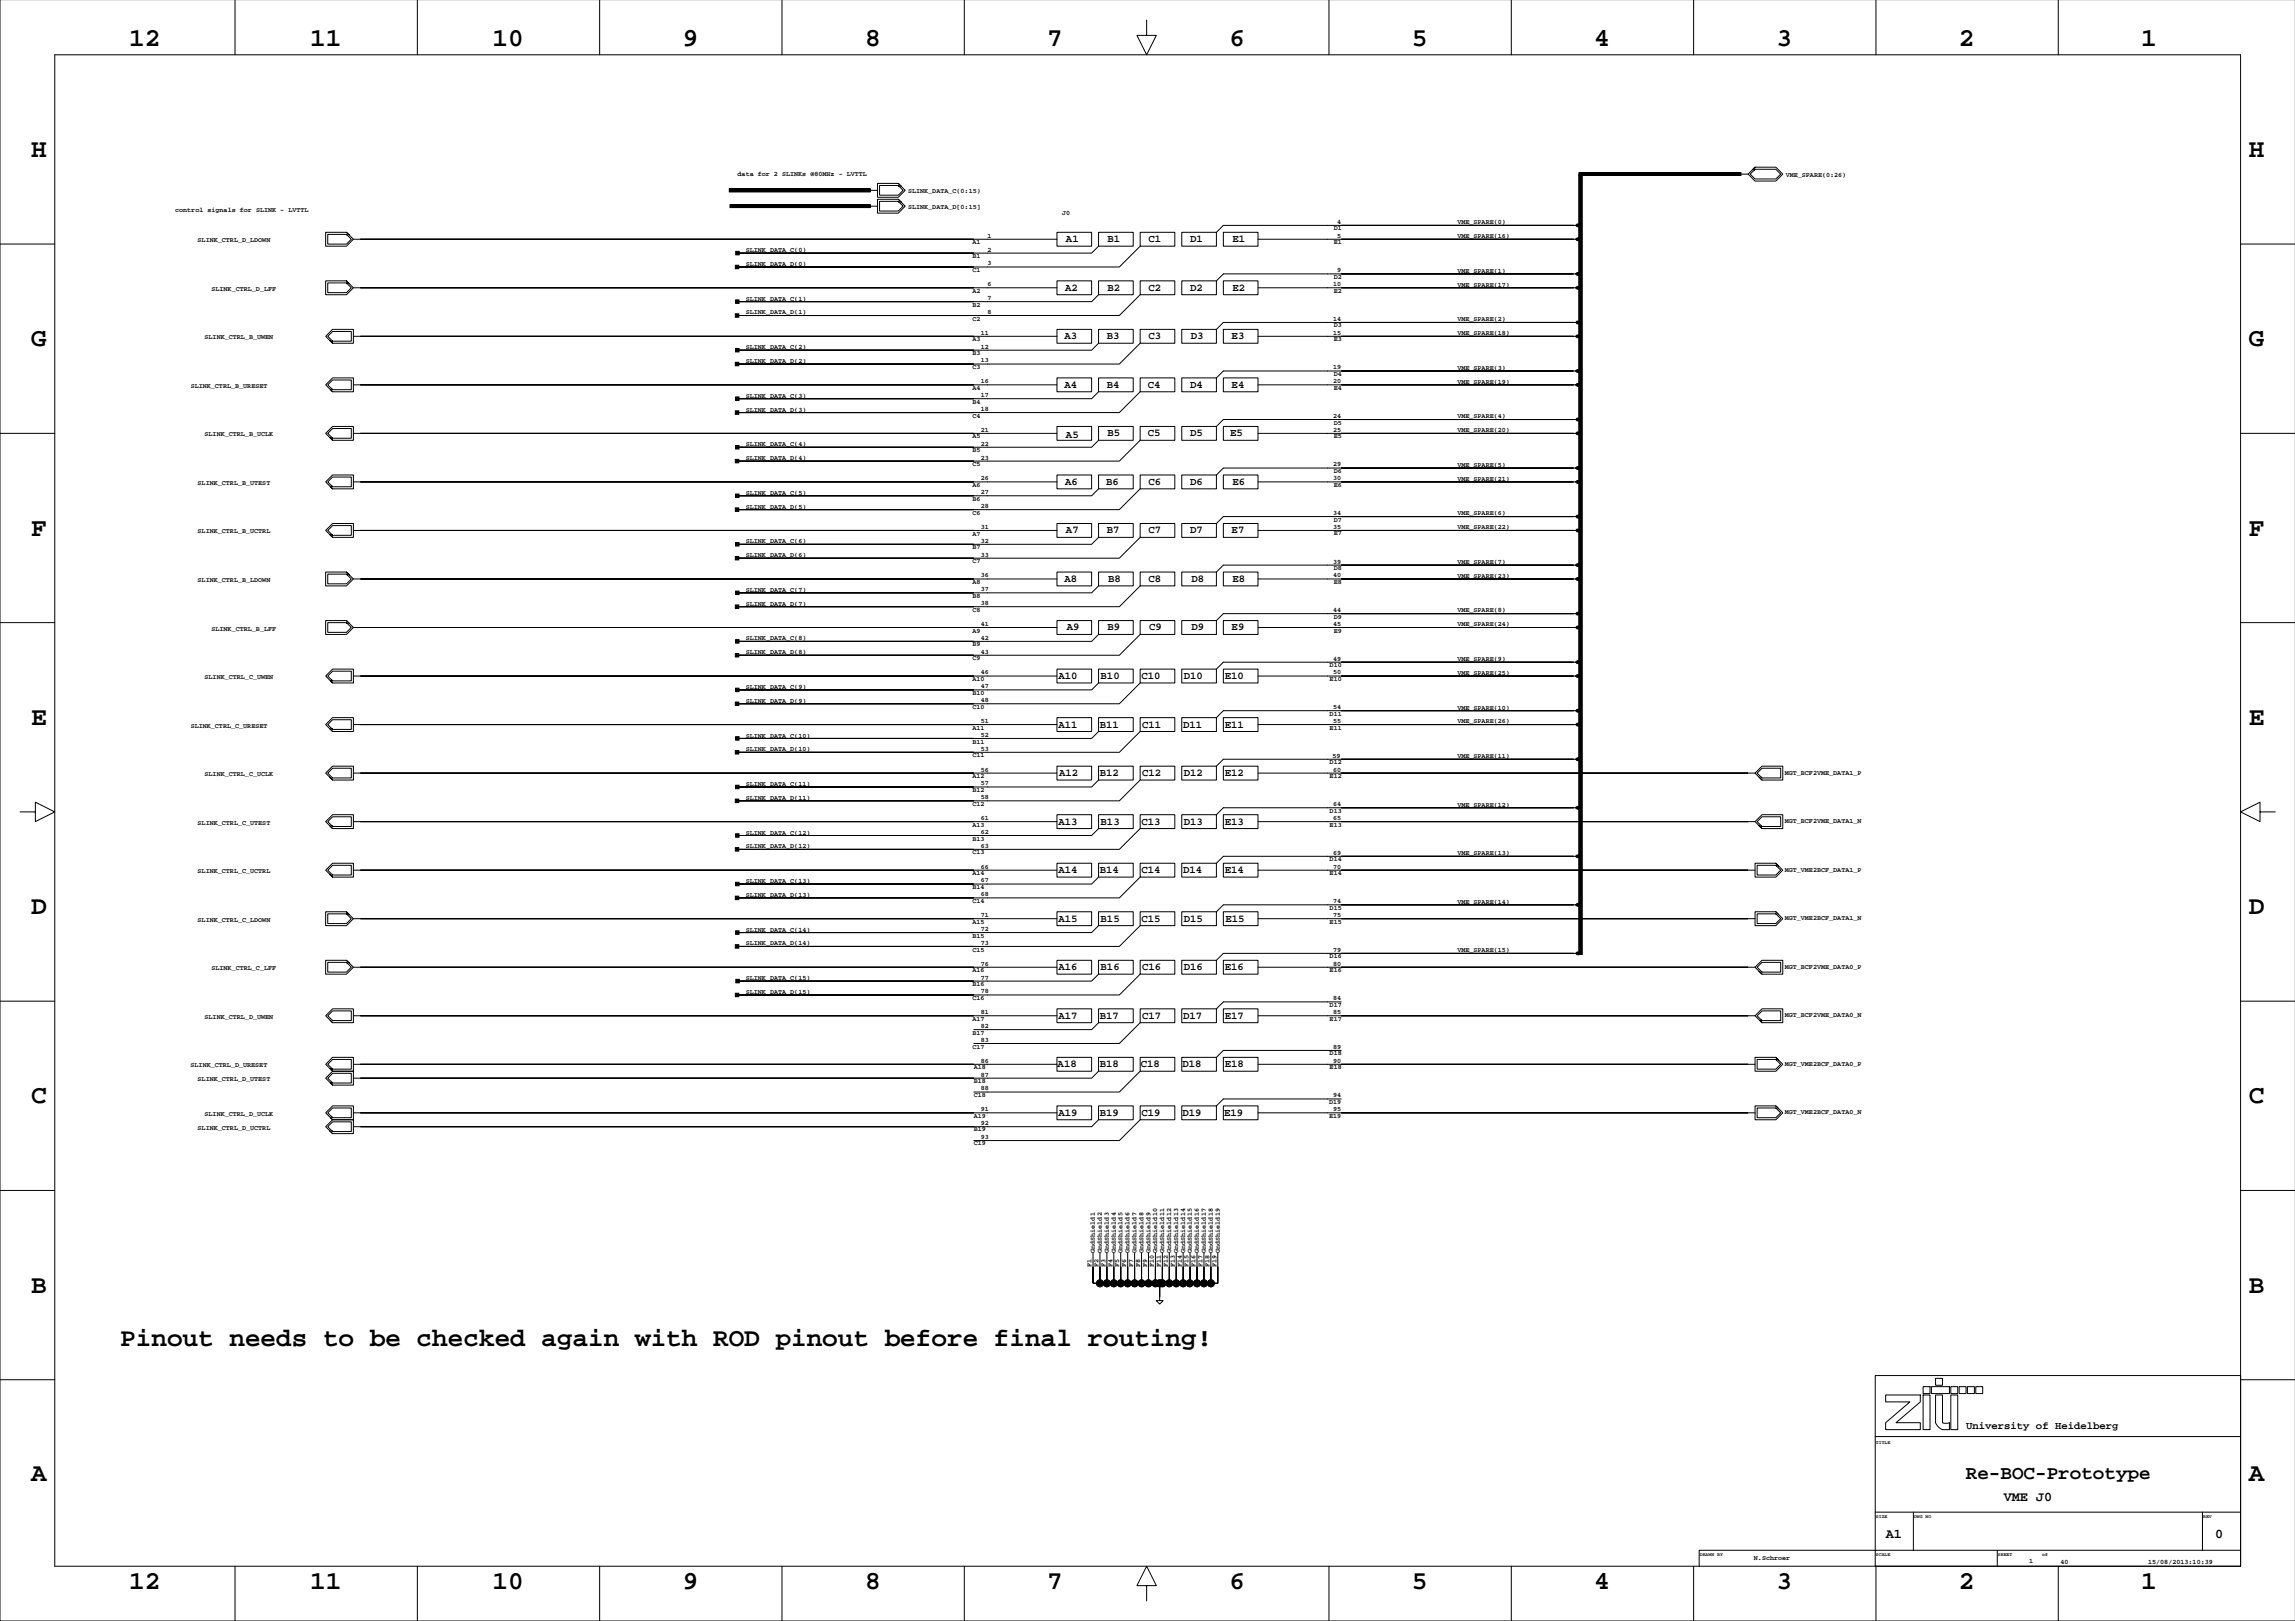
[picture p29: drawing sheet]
<svg xmlns="http://www.w3.org/2000/svg" width="841mm" height="594mm" viewBox="0 0 841 594" stroke-linecap="round" stroke-linejoin="round" font-family="sans-serif">
<defs><g id="words">
<g font-size="9.5">
<text x="47.4" y="16.9">12</text>
<text x="113.6" y="16.9">11</text>
<text x="180.4" y="16.9">10</text>
<text x="250.1" y="16.9">9</text>
<text x="316.9" y="16.9">8</text>
<text x="383.6" y="16.9">7</text>
<text x="450.4" y="16.9">6</text>
<text x="517.2" y="16.9">5</text>
<text x="584" y="16.9">4</text>
<text x="650.8" y="16.9">3</text>
<text x="717.6" y="16.9">2</text>
<text x="784.4" y="16.9">1</text>
<text x="11.4" y="57.5">H</text>
<text x="823.7" y="57.5">H</text>
<text x="11.4" y="126.9">G</text>
<text x="823.7" y="126.9">G</text>
<text x="11.4" y="196.2">F</text>
<text x="823.7" y="196.2">F</text>
<text x="11.4" y="265.5">E</text>
<text x="823.7" y="265.5">E</text>
<text x="11.4" y="334.8">D</text>
<text x="823.7" y="334.8">D</text>
<text x="11.4" y="404.2">C</text>
<text x="823.7" y="404.2">C</text>
<text x="11.4" y="473.5">B</text>
<text x="823.7" y="473.5">B</text>
<text x="44" y="492.9">Pinout needs to be checked again with ROD pinout before final routing!</text>
<text x="11.4" y="542.3">A</text>
<text x="823.7" y="542.3">A</text>
<text x="47.4" y="582.2">12</text>
<text x="113.6" y="582.2">11</text>
<text x="180.4" y="582.2">10</text>
<text x="250.1" y="582.2">9</text>
<text x="316.9" y="582.2">8</text>
<text x="383.6" y="582.2">7</text>
<text x="450.4" y="582.2">6</text>
<text x="517.2" y="582.2">5</text>
<text x="584" y="582.2">4</text>
<text x="650.8" y="582.2">3</text>
<text x="717.6" y="582.2">2</text>
<text x="784.4" y="582.2">1</text>
</g>
<text font-size="7.1" x="720.1" y="541.7">Re-BOC-Prototype</text>
<g font-size="4.9">
<text x="734" y="549.6">VME J0</text>
<text x="690.8" y="563.4">A1</text>
<text x="811.4" y="563.4">0</text>
</g>
<g font-size="3.9">
<text x="390.5" y="88.7">A1</text>
<text x="405.7" y="88.7">B1</text>
<text x="420.7" y="88.7">C1</text>
<text x="435.9" y="88.7">D1</text>
<text x="451.4" y="88.7">E1</text>
<text x="390.2" y="106.5">A2</text>
<text x="405.7" y="106.5">B2</text>
<text x="420.7" y="106.5">C2</text>
<text x="435.9" y="106.5">D2</text>
<text x="451.4" y="106.5">E2</text>
<text x="390" y="124.3">A3</text>
<text x="405.5" y="124.3">B3</text>
<text x="420.7" y="124.3">C3</text>
<text x="436.2" y="124.3">D3</text>
<text x="451.2" y="124.3">E3</text>
<text x="390" y="142">A4</text>
<text x="405.5" y="142">B4</text>
<text x="420.4" y="142">C4</text>
<text x="435.9" y="142">D4</text>
<text x="451.2" y="142">E4</text>
<text x="390.5" y="160.3">A5</text>
<text x="405.7" y="159.8">B5</text>
<text x="420.4" y="159.8">C5</text>
<text x="435.9" y="159.8">D5</text>
<text x="450.7" y="159.8">E5</text>
<text x="390.2" y="177.6">A6</text>
<text x="405.2" y="177.6">B6</text>
<text x="420.7" y="177.6">C6</text>
<text x="435.9" y="177.6">D6</text>
<text x="451.4" y="177.6">E6</text>
<text x="390.5" y="195.4">A7</text>
<text x="405.5" y="195.4">B7</text>
<text x="420.7" y="195.4">C7</text>
<text x="435.9" y="195.4">D7</text>
<text x="451.2" y="195.4">E7</text>
<text x="390" y="213.2">A8</text>
<text x="406" y="213.2">B8</text>
<text x="420.7" y="213.2">C8</text>
<text x="436.4" y="213.2">D8</text>
<text x="451.4" y="213.2">E8</text>
<text x="390.7" y="230.9">A9</text>
<text x="405.7" y="230.9">B9</text>
<text x="420.9" y="230.9">C9</text>
<text x="436.4" y="230.9">D9</text>
<text x="451.2" y="230.9">E9</text>
<text x="387.7" y="248.7">A10</text>
<text x="403.2" y="248.7">B10</text>
<text x="418.2" y="248.7">C10</text>
<text x="433.6" y="248.7">D10</text>
<text x="448.6" y="248.7">E10</text>
<text x="387.7" y="266.5">A11</text>
<text x="402.9" y="266.5">B11</text>
<text x="418.4" y="266.5">C11</text>
<text x="433.4" y="266.5">D11</text>
<text x="448.6" y="266.5">E11</text>
<text x="387.9" y="284.3">A12</text>
<text x="402.9" y="284.3">B12</text>
<text x="418.4" y="284.3">C12</text>
<text x="433.6" y="284.3">D12</text>
<text x="448.6" y="284.3">E12</text>
<text x="387.7" y="302">A13</text>
<text x="403.2" y="302">B13</text>
<text x="418.2" y="302">C13</text>
<text x="433.6" y="302">D13</text>
<text x="448.6" y="302">E13</text>
<text x="387.7" y="319.8">A14</text>
<text x="402.9" y="319.8">B14</text>
<text x="418.2" y="319.8">C14</text>
<text x="433.4" y="319.8">D14</text>
<text x="448.6" y="319.8">E14</text>
<text x="387.7" y="337.6">A15</text>
<text x="403.2" y="337.6">B15</text>
<text x="418.2" y="337.6">C15</text>
<text x="433.6" y="337.6">D15</text>
<text x="448.9" y="337.6">E15</text>
<text x="387.7" y="355.4">A16</text>
<text x="403.2" y="355.4">B16</text>
<text x="418.4" y="355.4">C16</text>
<text x="433.6" y="355.4">D16</text>
<text x="448.6" y="355.4">E16</text>
<text x="387.7" y="373.1">A17</text>
<text x="402.9" y="373.1">B17</text>
<text x="418.4" y="373.1">C17</text>
<text x="433.4" y="373.1">D17</text>
<text x="448.6" y="373.1">E17</text>
<text x="387.4" y="390.9">A18</text>
<text x="402.9" y="390.9">B18</text>
<text x="417.9" y="390.9">C18</text>
<text x="433.1" y="390.9">D18</text>
<text x="448.6" y="390.9">E18</text>
<text x="387.7" y="408.7">A19</text>
<text x="402.9" y="408.7">B19</text>
<text x="418.2" y="408.7">C19</text>
<text x="433.1" y="408.7">D19</text>
<text x="448.4" y="408.7">E19</text>
<text x="720.2" y="523.5">University of Heidelberg</text>
</g>
<g font-size="2.5">
<text x="270.2" y="64.6">data for 2 SLINKs @80MHz - LVTTL</text>
<text x="654.1" y="64.7">VME_SPARE(0:26)</text>
<text x="332.6" y="70.7">SLINK_DATA_C(0:15)</text>
<text x="64.1" y="77.7">control signals for SLINK - LVTTL</text>
<text x="332.6" y="76.4">SLINK_DATA_D[0:15]</text>
<text x="389.1" y="78.9">J0</text>
<text x="489.8" y="82">4</text>
<text x="533.8" y="82.1">VME_SPARE(0)</text>
<text x="72.4" y="88.7">SLINK_CTRL_D_LDOWN</text>
<text x="356.2" y="89.5">A1</text>
<text x="361.8" y="87.1">1</text>
<text x="488.5" y="89.5">E1</text>
<text x="488.5" y="84.4">D1</text>
<text x="489.8" y="87.1">5</text>
<text x="533.8" y="87.2">VME_SPARE(16)</text>
<text x="273.2" y="92.4">SLINK_DATA_C(0)</text>
<text x="356.2" y="94.6">B1</text>
<text x="361.8" y="92.1">2</text>
<text x="273.2" y="97.4">SLINK_DATA_D(0)</text>
<text x="356.2" y="99.7">C1</text>
<text x="361.8" y="97.2">3</text>
<text x="489.8" y="99.8">9</text>
<text x="533.8" y="99.9">VME_SPARE(1)</text>
<text x="77.5" y="106.5">SLINK_CTRL_D_LFF</text>
<text x="356.2" y="107.3">A2</text>
<text x="361.8" y="104.8">6</text>
<text x="488.3" y="104.8">10</text>
<text x="488.5" y="107.3">E2</text>
<text x="488.5" y="102.2">D2</text>
<text x="533.8" y="105">VME_SPARE(17)</text>
<text x="273.2" y="110.2">SLINK_DATA_C(1)</text>
<text x="356.2" y="112.4">B2</text>
<text x="361.8" y="109.9">7</text>
<text x="273.2" y="115.2">SLINK_DATA_D(1)</text>
<text x="356.2" y="117.4">C2</text>
<text x="361.8" y="115">8</text>
<text x="488.3" y="117.5">14</text>
<text x="488.5" y="120">D3</text>
<text x="533.8" y="117.7">VME_SPARE(2)</text>
<text x="74.9" y="124.3">SLINK_CTRL_B_UWEN</text>
<text x="356.2" y="125.1">A3</text>
<text x="359.2" y="122.6">11</text>
<text x="488.3" y="122.6">15</text>
<text x="488.5" y="125">E3</text>
<text x="533.8" y="122.7">VME_SPARE(18)</text>
<text x="273.2" y="127.9">SLINK_DATA_C(2)</text>
<text x="356.2" y="130.1">B3</text>
<text x="359.2" y="127.7">12</text>
<text x="273.2" y="133">SLINK_DATA_D(2)</text>
<text x="356.2" y="135.2">C3</text>
<text x="359.2" y="132.8">13</text>
<text x="488.3" y="135.3">19</text>
<text x="488.5" y="137.7">D4</text>
<text x="533.8" y="135.4">VME_SPARE(3)</text>
<text x="69.8" y="142.1">SLINK_CTRL_B_URESET</text>
<text x="356.2" y="142.8">A4</text>
<text x="359.2" y="140.4">16</text>
<text x="488.3" y="140.4">20</text>
<text x="488.5" y="142.8">E4</text>
<text x="533.8" y="140.5">VME_SPARE(19)</text>
<text x="273.2" y="145.7">SLINK_DATA_C(3)</text>
<text x="356.2" y="147.9">B4</text>
<text x="359.2" y="145.5">17</text>
<text x="273.2" y="150.7">SLINK_DATA_D(3)</text>
<text x="356.2" y="153">C4</text>
<text x="359.2" y="150.5">18</text>
<text x="488.3" y="153.1">24</text>
<text x="488.5" y="155.5">D5</text>
<text x="533.8" y="153.2">VME_SPARE(4)</text>
<text x="74.9" y="159.8">SLINK_CTRL_B_UCLK</text>
<text x="356.2" y="160.6">A5</text>
<text x="359.2" y="158.2">21</text>
<text x="488.3" y="158.2">25</text>
<text x="488.5" y="160.6">E5</text>
<text x="533.8" y="158.3">VME_SPARE(20)</text>
<text x="273.2" y="163.5">SLINK_DATA_C(4)</text>
<text x="356.2" y="165.7">B5</text>
<text x="359.2" y="163.2">22</text>
<text x="273.2" y="168.5">SLINK_DATA_D(4)</text>
<text x="356.2" y="170.8">C5</text>
<text x="359.2" y="168.3">23</text>
<text x="488.3" y="170.9">29</text>
<text x="488.5" y="173.3">D6</text>
<text x="533.8" y="171">VME_SPARE(5)</text>
<text x="72.4" y="177.6">SLINK_CTRL_B_UTEST</text>
<text x="356.2" y="178.4">A6</text>
<text x="359.2" y="175.9">26</text>
<text x="488.3" y="175.9">30</text>
<text x="488.5" y="178.4">E6</text>
<text x="533.8" y="176.1">VME_SPARE(21)</text>
<text x="273.2" y="181.3">SLINK_DATA_C(5)</text>
<text x="356.2" y="183.5">B6</text>
<text x="359.2" y="181">27</text>
<text x="273.2" y="186.3">SLINK_DATA_D(5)</text>
<text x="356.2" y="188.5">C6</text>
<text x="359.2" y="186.1">28</text>
<text x="488.3" y="188.6">34</text>
<text x="488.5" y="191.1">D7</text>
<text x="533.8" y="188.8">VME_SPARE(6)</text>
<text x="72.4" y="195.4">SLINK_CTRL_B_UCTRL</text>
<text x="356.2" y="196.2">A7</text>
<text x="359.2" y="193.7">31</text>
<text x="488.3" y="193.7">35</text>
<text x="488.5" y="196.1">E7</text>
<text x="533.8" y="193.8">VME_SPARE(22)</text>
<text x="273.2" y="199">SLINK_DATA_C(6)</text>
<text x="356.2" y="201.2">B7</text>
<text x="359.2" y="198.8">32</text>
<text x="359.2" y="203.9">33</text>
<text x="273.2" y="204.1">SLINK_DATA_D(6)</text>
<text x="356.2" y="206.3">C7</text>
<text x="488.3" y="206.4">39</text>
<text x="488.5" y="208.8">D8</text>
<text x="533.8" y="206.5">VME_SPARE(7)</text>
<text x="72.4" y="213.2">SLINK_CTRL_B_LDOWN</text>
<text x="356.2" y="213.9">A8</text>
<text x="359.2" y="211.5">36</text>
<text x="488.3" y="211.5">40</text>
<text x="488.5" y="213.9">E8</text>
<text x="533.8" y="211.6">VME_SPARE(23)</text>
<text x="273.2" y="221.8">SLINK_DATA_D(7)</text>
<text x="273.2" y="216.8">SLINK_DATA_C(7)</text>
<text x="356.2" y="219">B8</text>
<text x="359.2" y="216.6">37</text>
<text x="359.2" y="221.6">38</text>
<text x="356.2" y="224.1">C8</text>
<text x="488.3" y="224.2">44</text>
<text x="488.5" y="226.6">D9</text>
<text x="533.8" y="224.3">VME_SPARE(8)</text>
<text x="77.5" y="231">SLINK_CTRL_B_LFF</text>
<text x="356.2" y="231.7">A9</text>
<text x="359.2" y="229.3">41</text>
<text x="488.3" y="229.3">45</text>
<text x="488.5" y="231.7">E9</text>
<text x="533.8" y="229.4">VME_SPARE(24)</text>
<text x="273.2" y="239.6">SLINK_DATA_D(8)</text>
<text x="273.2" y="234.6">SLINK_DATA_C(8)</text>
<text x="356.2" y="236.8">B9</text>
<text x="359.2" y="234.3">42</text>
<text x="359.2" y="239.4">43</text>
<text x="356.2" y="241.9">C9</text>
<text x="487.1" y="244.4">D10</text>
<text x="488.3" y="242">49</text>
<text x="533.8" y="242.1">VME_SPARE(9)</text>
<text x="74.9" y="248.7">SLINK_CTRL_C_UWEN</text>
<text x="356.2" y="249.5">A10</text>
<text x="359.2" y="247">46</text>
<text x="487.1" y="249.5">E10</text>
<text x="488.3" y="247">50</text>
<text x="533.8" y="247.2">VME_SPARE(25)</text>
<text x="273.2" y="257.4">SLINK_DATA_D(9)</text>
<text x="273.2" y="252.4">SLINK_DATA_C(9)</text>
<text x="356.2" y="254.6">B10</text>
<text x="359.2" y="252.1">47</text>
<text x="359.2" y="257.2">48</text>
<text x="356.2" y="259.6">C10</text>
<text x="487.1" y="262.2">D11</text>
<text x="488.3" y="259.7">54</text>
<text x="533.8" y="259.9">VME_SPARE(10)</text>
<text x="69.8" y="266.5">SLINK_CTRL_C_URESET</text>
<text x="356.2" y="267.3">A11</text>
<text x="359.2" y="264.8">51</text>
<text x="359.2" y="269.9">52</text>
<text x="487.1" y="267.2">E11</text>
<text x="488.3" y="264.8">55</text>
<text x="533.8" y="265">VME_SPARE(26)</text>
<text x="273.2" y="275.2">SLINK_DATA_D(10)</text>
<text x="273.2" y="270.1">SLINK_DATA_C(10)</text>
<text x="356.2" y="272.3">B11</text>
<text x="359.2" y="275">53</text>
<text x="356.2" y="277.4">C11</text>
<text x="487.1" y="279.9">D12</text>
<text x="488.1" y="277.5">59</text>
<text x="533.8" y="277.6">VME_SPARE(11)</text>
<text x="74.9" y="284.3">SLINK_CTRL_C_UCLK</text>
<text x="273.2" y="287.9">SLINK_DATA_C(11)</text>
<text x="356.2" y="285">A12</text>
<text x="359.2" y="282.6">56</text>
<text x="359.2" y="287.7">57</text>
<text x="487.1" y="285">E12</text>
<text x="488.3" y="282.6">60</text>
<text x="653.8" y="283.7">MGT_BCF2VME_DATA1_P</text>
<text x="273.2" y="292.9">SLINK_DATA_D(11)</text>
<text x="356.2" y="290.1">B12</text>
<text x="359.2" y="292.7">58</text>
<text x="356.2" y="295.2">C12</text>
<text x="487.1" y="297.7">D13</text>
<text x="488.3" y="295.3">64</text>
<text x="533.8" y="295.4">VME_SPARE(12)</text>
<text x="72.4" y="302.1">SLINK_CTRL_C_UTEST</text>
<text x="273.2" y="305.7">SLINK_DATA_C(12)</text>
<text x="356.2" y="302.8">A13</text>
<text x="359.2" y="300.4">61</text>
<text x="359.2" y="305.4">62</text>
<text x="487.1" y="302.8">E13</text>
<text x="488.3" y="300.4">65</text>
<text x="653.8" y="301.5">MGT_BCF2VME_DATA1_N</text>
<text x="273.2" y="310.7">SLINK_DATA_D(12)</text>
<text x="356.2" y="307.9">B13</text>
<text x="359.2" y="310.5">63</text>
<text x="356.2" y="313">C13</text>
<text x="487.1" y="315.5">D14</text>
<text x="488.3" y="313.1">69</text>
<text x="533.8" y="313.2">VME_SPARE(13)</text>
<text x="72.4" y="319.8">SLINK_CTRL_C_UCTRL</text>
<text x="273.2" y="323.5">SLINK_DATA_C(13)</text>
<text x="356.2" y="320.6">A14</text>
<text x="359.2" y="318.1">66</text>
<text x="359.2" y="323.2">67</text>
<text x="487.1" y="320.6">E14</text>
<text x="488.3" y="318.1">70</text>
<text x="653.8" y="319.3">MGT_VME2BCF_DATA1_P</text>
<text x="273.2" y="328.5">SLINK_DATA_D(13)</text>
<text x="356.2" y="325.7">B14</text>
<text x="359.2" y="328.3">68</text>
<text x="356.2" y="330.7">C14</text>
<text x="359.2" y="335.9">71</text>
<text x="487.1" y="333.3">D15</text>
<text x="488.3" y="330.8">74</text>
<text x="488.3" y="335.9">75</text>
<text x="533.8" y="331">VME_SPARE(14)</text>
<text x="72.4" y="337.6">SLINK_CTRL_C_LDOWN</text>
<text x="273.2" y="341.2">SLINK_DATA_C(14)</text>
<text x="356.2" y="338.4">A15</text>
<text x="359.2" y="341">72</text>
<text x="487.1" y="338.3">E15</text>
<text x="653.8" y="337">MGT_VME2BCF_DATA1_N</text>
<text x="273.2" y="346.2">SLINK_DATA_D(14)</text>
<text x="356.2" y="343.4">B15</text>
<text x="359.2" y="346.1">73</text>
<text x="356.2" y="348.5">C15</text>
<text x="359.2" y="353.7">76</text>
<text x="487.1" y="351">D16</text>
<text x="488.3" y="348.6">79</text>
<text x="488.3" y="353.7">80</text>
<text x="533.8" y="348.8">VME_SPARE(15)</text>
<text x="77.5" y="355.4">SLINK_CTRL_C_LFF</text>
<text x="273.2" y="359">SLINK_DATA_C(15)</text>
<text x="356.2" y="356.1">A16</text>
<text x="359.2" y="358.8">77</text>
<text x="487.1" y="356.1">E16</text>
<text x="653.8" y="354.8">MGT_BCF2VME_DATA0_P</text>
<text x="273.2" y="364.1">SLINK_DATA_D(15)</text>
<text x="356.2" y="361.2">B16</text>
<text x="359.2" y="363.9">78</text>
<text x="356.2" y="366.3">C16</text>
<text x="359.2" y="371.5">81</text>
<text x="487.1" y="368.8">D17</text>
<text x="488.3" y="366.4">84</text>
<text x="488.3" y="371.5">85</text>
<text x="74.9" y="373.2">SLINK_CTRL_D_UWEN</text>
<text x="356.2" y="373.9">A17</text>
<text x="359.2" y="376.5">82</text>
<text x="487.1" y="373.9">E17</text>
<text x="653.8" y="372.6">MGT_BCF2VME_DATA0_N</text>
<text x="356.2" y="379">B17</text>
<text x="359.2" y="381.6">83</text>
<text x="356.2" y="384.1">C17</text>
<text x="359.2" y="389.2">86</text>
<text x="487.1" y="386.6">D18</text>
<text x="488.3" y="384.2">89</text>
<text x="488.3" y="389.2">90</text>
<text x="69.8" y="390.7">SLINK_CTRL_D_URESET</text>
<text x="356.7" y="391.6">A18</text>
<text x="359.2" y="394.3">87</text>
<text x="487.1" y="391.7">E18</text>
<text x="653.8" y="390.4">MGT_VME2BCF_DATA0_P</text>
<text x="72.4" y="396">SLINK_CTRL_D_UTEST</text>
<text x="356.7" y="401.7">C18</text>
<text x="356.7" y="396.6">B18</text>
<text x="359.2" y="399.4">88</text>
<text x="488.3" y="401.9">94</text>
<text x="359.2" y="407">91</text>
<text x="486.8" y="404.2">D19</text>
<text x="488.3" y="407">95</text>
<text x="72.4" y="413.8">SLINK_CTRL_D_UCTRL</text>
<text x="74.9" y="408.7">SLINK_CTRL_D_UCLK</text>
<text x="356.7" y="409.3">A19</text>
<text x="359.2" y="412.1">92</text>
<text x="486.8" y="409.3">E19</text>
<text x="653.8" y="408.1">MGT_VME2BCF_DATA0_N</text>
<text x="356.7" y="419.5">C19</text>
<text x="356.7" y="414.4">B19</text>
<text x="359.2" y="417.2">93</text>
<text x="401.1" y="458.9" transform="rotate(-90 401.1 458.9)">GndShield1</text>
<text x="403.6" y="458.9" transform="rotate(-90 403.6 458.9)">GndShield2</text>
<text x="406.1" y="458.9" transform="rotate(-90 406.1 458.9)">GndShield3</text>
<text x="408.7" y="458.9" transform="rotate(-90 408.7 458.9)">GndShield4</text>
<text x="411.2" y="458.9" transform="rotate(-90 411.2 458.9)">GndShield5</text>
<text x="413.8" y="458.9" transform="rotate(-90 413.8 458.9)">GndShield6</text>
<text x="416.3" y="458.9" transform="rotate(-90 416.3 458.9)">GndShield7</text>
<text x="418.8" y="458.9" transform="rotate(-90 418.8 458.9)">GndShield8</text>
<text x="421.4" y="458.9" transform="rotate(-90 421.4 458.9)">GndShield9</text>
<text x="423.9" y="458.9" transform="rotate(-90 423.9 458.9)">GndShield10</text>
<text x="426.5" y="458.9" transform="rotate(-90 426.5 458.9)">GndShield11</text>
<text x="429" y="458.9" transform="rotate(-90 429 458.9)">GndShield12</text>
<text x="431.5" y="458.9" transform="rotate(-90 431.5 458.9)">GndShield13</text>
<text x="434.1" y="458.9" transform="rotate(-90 434.1 458.9)">GndShield14</text>
<text x="436.6" y="458.9" transform="rotate(-90 436.6 458.9)">GndShield15</text>
<text x="439.2" y="458.9" transform="rotate(-90 439.2 458.9)">GndShield16</text>
<text x="441.7" y="458.9" transform="rotate(-90 441.7 458.9)">GndShield17</text>
<text x="444.2" y="458.9" transform="rotate(-90 444.2 458.9)">GndShield18</text>
<text x="446.8" y="458.9" transform="rotate(-90 446.8 458.9)">GndShield19</text>
<text x="399.9" y="464" transform="rotate(-90 399.9 464)">F1</text>
<text x="402.4" y="464" transform="rotate(-90 402.4 464)">F2</text>
<text x="404.9" y="464" transform="rotate(-90 404.9 464)">F3</text>
<text x="407.5" y="464" transform="rotate(-90 407.5 464)">F4</text>
<text x="410" y="464" transform="rotate(-90 410 464)">F5</text>
<text x="412.6" y="464" transform="rotate(-90 412.6 464)">F6</text>
<text x="415.1" y="464" transform="rotate(-90 415.1 464)">F7</text>
<text x="417.6" y="464" transform="rotate(-90 417.6 464)">F8</text>
<text x="420.2" y="464" transform="rotate(-90 420.2 464)">F9</text>
<text x="422.7" y="464" transform="rotate(-90 422.7 464)">F10</text>
<text x="425.3" y="464" transform="rotate(-90 425.3 464)">F11</text>
<text x="427.8" y="464" transform="rotate(-90 427.8 464)">F12</text>
<text x="430.3" y="464" transform="rotate(-90 430.3 464)">F13</text>
<text x="432.9" y="464" transform="rotate(-90 432.9 464)">F14</text>
<text x="435.4" y="464" transform="rotate(-90 435.4 464)">F15</text>
<text x="437.9" y="464" transform="rotate(-90 437.9 464)">F16</text>
<text x="440.5" y="464" transform="rotate(-90 440.5 464)">F17</text>
<text x="443" y="464" transform="rotate(-90 443 464)">F18</text>
<text x="445.6" y="464" transform="rotate(-90 445.6 464)">F19</text>
<text x="642.5" y="571.6">N.Schroer</text>
<text x="743.3" y="572.6">1</text>
<text x="754.7" y="573">40</text>
<text x="786.9" y="573">15/08/2013:10:39</text>
</g>
<g font-size="1.8">
<text x="687.2" y="528.9">TITLE</text>
<text x="687.2" y="555.8">SIZE</text>
<text x="701.1" y="555.8">DWG NO</text>
<text x="807" y="555.8">REV</text>
<text x="622.7" y="569.8">DRAWN BY</text>
<text x="687.2" y="569.8">SCALE</text>
<text x="731.9" y="569.8">SHEET</text>
<text x="748.1" y="569.8">of</text>
</g>
</g></defs>
<g fill="none" stroke="#000" stroke-width=".37">
<path d="M0 -.1v593.8h840.7M86.1 0v20.1M152.9 0v20.1M219.7 0v20.1M286.4 0v20.1M353.2 0v20.1M420 7.4v5.6h3.6l-3.6 7.1-3.5-7.1h3.5M486.8 0v20.1M553.6 0v20.1M620.4 0v20.1M687.2 0v20.1M754 0v20.1"/>
<path d="M20.1 20.1h800.6v553.6h-800.6zM318.9 69.7h.1M318.9 75.5h.1M318.9 69.7h2.5M318.9 75.5h2.5M329 67.9l.3 .3-.3-.3h-6.8v3.6h6.8l1.8-1.8-1.5-1.5M329 67.2l1.1 1-1.1-1h-7.6v5.1h7.6l2.6-2.6-1.5-1.5M329 73.7l.3 .3-.3-.3h-6.8v3.6h6.8l1.8-1.8-1.5-1.5M329 73l1.1 1-1.1-1h-7.6v5.1h7.6l2.6-2.6-1.5-1.5M637.8 63.8h.1M637.8 63.8h2.5M642.9 61.2l-1 1.1 1-1.1h7.6l2.5 2.6-2.5 2.5h-7.6l-2.6-2.5 1.6-1.5"/>
<path d="M642.9 62l-.3 .3 .3-.3h7.6l1.8 1.8-1.8 1.8h-7.6l-1.8-1.8 1.5-1.5M0 89.4h20.1M126.9 85.9l.3 .2-.3-.2h-6.8v3.5h6.8l1.8-1.8-1.5-1.5M126.9 85.1l1 1-1-1h-7.6v5.1h7.6l2.6-2.6-1.6-1.5M129.5 87.6h257.7M132 87.6h.1M387.2 85.1h12.7v5.1h-12.7zM402.4 85.1h12.7v5.1h-12.7zM402.4 90.2l-2.5 2.5h-129.8M417.6 85.1h12.7v5.1h-12.7zM417.6 90.2l-7.6 7.6h-140M432.9 85.1h12.7v5.1h-12.7z"/>
<path d="M448.1 85.1h12.7v5.1h-12.7zM460.8 87.6h116.4M576.4 82.6h.1M576.4 87.6h.1M577.2 82.6h-129.1l-2.5 2.5M820.7 89.4h20M126.9 103.6l.3 .3-.3-.3h-6.8v3.6h6.8l1.8-1.8-1.5-1.5M126.9 102.9l1 1-1-1h-7.6v5h7.6l2.6-2.5-1.6-1.5M129.5 105.4h257.7M132 105.4h.1M387.2 102.9h12.7v5h-12.7zM402.4 102.9h12.7v5h-12.7z"/>
<path d="M402.4 107.9l-2.5 2.6h-129.8M417.6 102.9h12.7v5h-12.7zM417.6 107.9l-7.6 7.7h-140M432.9 102.9h12.7v5h-12.7zM448.1 102.9h12.7v5h-12.7zM460.8 105.4h116.4M576.4 100.3h.1M576.4 118.1h.1M576.4 105.4h.1M577.2 100.3h-129.1l-2.5 2.6M577.2 118.1h-129.1l-2.5 2.5M120.8 124.7l-1.5-1.5 2.5-2.6h7.7v5.1h-7.7l-1-1 1 1"/>
<path d="M121.6 124.7l-1.5-1.5 1.7-1.8h6.9v3.6h-6.9l-.2-.3 .2 .3M129.5 123.2h257.7M132 123.2h.1M387.2 120.6h12.7v5.1h-12.7zM387.2 138.4h12.7v5.1h-12.7zM402.4 120.6h12.7v5.1h-12.7zM402.4 138.4h12.7v5.1h-12.7zM402.4 125.7l-2.5 2.6h-129.8M417.6 120.6h12.7v5.1h-12.7zM417.6 138.4h12.7v5.1h-12.7zM417.6 125.7l-7.6 7.6h-140M432.9 120.6h12.7v5.1h-12.7z"/>
<path d="M432.9 138.4h12.7v5.1h-12.7zM448.1 120.6h12.7v5.1h-12.7zM448.1 138.4h12.7v5.1h-12.7zM460.8 123.2h116.4M576.4 135.9h.1M576.4 123.2h.1M577.2 135.9h-129.1l-2.5 2.5M0 158.7h20.1M120.8 142.5l-1.5-1.5 2.5-2.6h7.7v5.1h-7.7l-1-1 1 1M121.6 142.5l-1.5-1.5 1.7-1.8h6.9v3.5h-6.9l-.2-.2 .2 .2M129.5 158.7h257.7M129.5 141h257.7"/>
<path d="M132 141h.1M132 158.7h.1M387.2 156.2h12.7v5.1h-12.7zM402.4 156.2h12.7v5.1h-12.7zM402.4 143.5l-2.5 2.5h-129.8M417.6 156.2h12.7v5.1h-12.7zM417.6 143.5l-7.6 7.6h-140M432.9 156.2h12.7v5.1h-12.7zM448.1 156.2h12.7v5.1h-12.7zM460.8 158.7h116.4M460.8 141h116.4M576.4 153.7h.1"/>
<path d="M576.4 141h.1M576.4 158.7h.1M577.2 153.7h-129.1l-2.5 2.5M820.7 158.7h20M120.8 160.3l-1.5-1.6 2.5-2.5h7.7v5.1h-7.7l-1-1 1 1M120.8 178l-1.5-1.5 2.5-2.5h7.7v5h-7.7l-1-1 1 1M121.6 160.3l-1.5-1.6 1.7-1.7h6.9v3.5h-6.9l-.2-.2 .2 .2M121.6 178l-1.5-1.5 1.7-1.8h6.9v3.6h-6.9l-.2-.3 .2 .3M129.5 176.5h257.7M132 176.5h.1M387.2 174h12.7v5h-12.7zM402.4 174h12.7v5h-12.7z"/>
<path d="M402.4 161.3l-2.5 2.5h-129.8M402.4 179l-2.5 2.6h-129.8M417.6 174h12.7v5h-12.7zM417.6 161.3l-7.6 7.6h-140M417.6 179l-7.6 7.7h-140M432.9 174h12.7v5h-12.7zM448.1 174h12.7v5h-12.7zM460.8 176.5h116.4M576.4 171.4h.1M576.4 176.5h.1M577.2 171.4h-129.1l-2.5 2.6M120.8 195.8l-1.5-1.5 2.5-2.6h7.7v5.1h-7.7l-1-1 1 1"/>
<path d="M121.6 195.8l-1.5-1.5 1.7-1.8h6.9v3.6h-6.9l-.2-.3 .2 .3M129.5 194.3h257.7M132 194.3h.1M387.2 191.7h12.7v5.1h-12.7zM402.4 191.7h12.7v5.1h-12.7zM402.4 196.8l-2.5 2.6h-129.8M417.6 191.7h12.7v5.1h-12.7zM417.6 196.8l-7.6 7.6h-140M432.9 191.7h12.7v5.1h-12.7zM448.1 191.7h12.7v5.1h-12.7zM460.8 194.3h116.4M576.4 189.2h.1"/>
<path d="M576.4 194.3h.1M577.2 189.2h-129.1l-2.5 2.5M126.9 210.3l.3 .2-.3-.2h-6.8v3.5h6.8l1.8-1.7-1.5-1.6M126.9 209.5l1 1-1-1h-7.6v5.1h7.6l2.6-2.5-1.6-1.6M129.5 212.1h257.7M132 212.1h.1M387.2 209.5h12.7v5.1h-12.7zM402.4 209.5h12.7v5.1h-12.7zM402.4 214.6l-2.5 2.5h-129.8M417.6 209.5h12.7v5.1h-12.7zM417.6 214.6l-7.6 7.6h-140M432.9 209.5h12.7v5.1h-12.7z"/>
<path d="M448.1 209.5h12.7v5.1h-12.7zM460.8 212.1h116.4M576.4 207h.1M576.4 212.1h.1M577.2 207h-129.1l-2.5 2.5M0 228h20.1M126.9 228.1l.3 .2-.3-.2h-6.8v3.5h6.8l1.8-1.8-1.5-1.5M126.9 227.3l1 1-1-1h-7.6v5.1h7.6l2.6-2.6-1.6-1.5M129.5 229.8h257.7M132 229.8h.1M387.2 227.3h12.7v5.1h-12.7zM402.4 227.3h12.7v5.1h-12.7z"/>
<path d="M402.4 232.4l-2.5 2.5h-129.8M417.6 227.3h12.7v5.1h-12.7zM417.6 232.4l-7.6 7.6h-140M432.9 227.3h12.7v5.1h-12.7zM448.1 227.3h12.7v5.1h-12.7zM460.8 229.8h116.4M576.4 224.8h.1M576.4 229.8h.1M577.2 224.8h-129.1l-2.5 2.5M820.7 228h20M120.8 249.1l-1.5-1.5 2.5-2.5h7.7v5.1h-7.7l-1-1.1 1 1.1M121.6 249.1l-1.5-1.5 1.7-1.8h6.9v3.6h-6.9l-.2-.3 .2 .3"/>
<path d="M129.5 247.6h257.7M132 247.6h.1M387.2 245.1h12.7v5.1h-12.7zM402.4 245.1h12.7v5.1h-12.7zM402.4 250.2l-2.5 2.5h-129.8M417.6 245.1h12.7v5.1h-12.7zM417.6 250.2l-7.6 7.6h-140M432.9 245.1h12.7v5.1h-12.7zM448.1 245.1h12.7v5.1h-12.7zM460.8 247.6h116.4M576.4 242.5h.1M576.4 247.6h.1"/>
<path d="M577.2 242.5h-129.1l-2.5 2.6M120.8 266.9l-1.5-1.5 2.5-2.5h7.7v5h-7.7l-1-1 1 1M121.6 266.9l-1.5-1.5 1.7-1.8h6.9v3.6h-6.9l-.2-.3 .2 .3M129.5 265.4h257.7M132 265.4h.1M387.2 262.9h12.7v5h-12.7zM402.4 262.9h12.7v5h-12.7zM402.4 267.9l-2.5 2.6h-129.8M417.6 262.9h12.7v5h-12.7zM417.6 267.9l-7.6 7.6h-140M432.9 262.9h12.7v5h-12.7zM448.1 262.9h12.7v5h-12.7z"/>
<path d="M460.8 265.4h116.4M576.4 260.3h.1M576.4 278.1h.1M576.4 265.4h.1M577.2 260.3h-129.1l-2.5 2.6M577.2 278.1h-129.1l-2.5 2.5M7.4 297.4h5.6v-3.6l7.1 3.6-7.1 3.5v-3.5M120.8 284.7l-1.5-1.5 2.5-2.6h7.7v5.1h-7.7l-1-1 1 1M121.6 284.7l-1.5-1.5 1.7-1.8h6.9v3.5h-6.9l-.2-.2 .2 .2M129.5 283.2h257.7M132 283.2h.1M387.2 280.6h12.7v5.1h-12.7z"/>
<path d="M387.2 298.4h12.7v5.1h-12.7zM402.4 280.6h12.7v5.1h-12.7zM402.4 298.4h12.7v5.1h-12.7zM402.4 285.7l-2.5 2.5h-129.8M417.6 280.6h12.7v5.1h-12.7zM417.6 298.4h12.7v5.1h-12.7zM417.6 285.7l-7.6 7.6h-140M432.9 280.6h12.7v5.1h-12.7zM432.9 298.4h12.7v5.1h-12.7zM448.1 280.6h12.7v5.1h-12.7zM448.1 298.4h12.7v5.1h-12.7zM460.8 283.2h182.1"/>
<path d="M576.4 295.9h.1M577.2 295.9h-129.1l-2.5 2.5M640.3 283.2h.1M644.4 284.7l-1.5-1.5 2.5-2.6h7.6v5.1h-7.6l-1-1 1 1M645.2 284.7l-1.6-1.5 1.8-1.8h6.9v3.5h-6.9l-.2-.2 .2 .2M827.9 297.4v-3.6l-7.2 3.6 7.2 3.5v-3.5h5.5M120.8 302.5l-1.5-1.6 2.5-2.5h7.7v5.1h-7.7l-1-1 1 1M121.6 302.5l-1.5-1.6 1.7-1.7h6.9v3.5h-6.9l-.2-.2 .2 .2M129.5 300.9h257.7M129.5 318.7h257.7M132 318.7h.1M132 300.9h.1"/>
<path d="M387.2 316.2h12.7v5.1h-12.7zM402.4 316.2h12.7v5.1h-12.7zM402.4 303.5l-2.5 2.5h-129.8M417.6 316.2h12.7v5.1h-12.7zM417.6 303.5l-7.6 7.6h-140M432.9 316.2h12.7v5.1h-12.7zM448.1 316.2h12.7v5.1h-12.7zM460.8 300.9h182.1M460.8 318.7h182.1M576.4 313.6h.1M577.2 313.6h-129.1l-2.5 2.6M640.3 300.9h.1"/>
<path d="M640.3 318.7h.1M644.4 302.5l-1.5-1.6 2.5-2.5h7.6v5.1h-7.6l-1-1 1 1M645.2 302.5l-1.6-1.6 1.8-1.7h6.9v3.5h-6.9l-.2-.2 .2 .2M650.5 316.9l.3 .3-.3-.3h-6.9v3.6h6.9l1.8-1.8-1.5-1.5M650.5 316.2l1 1-1-1h-7.6v5.1h7.6l2.5-2.6-1.5-1.5M120.8 320.2l-1.5-1.5 2.5-2.5h7.7v5.1h-7.7l-1-1.1 1 1.1M121.6 320.2l-1.5-1.5 1.7-1.8h6.9v3.6h-6.9l-.2-.3 .2 .3M126.9 334.7l.3 .3-.3-.3h-6.8v3.6h6.8l1.8-1.8-1.5-1.5M126.9 334l1 1-1-1h-7.6v5h7.6l2.6-2.5-1.6-1.5M129.5 336.5h257.7M132 336.5h.1M387.2 334h12.7v5h-12.7z"/>
<path d="M402.4 334h12.7v5h-12.7zM402.4 321.3l-2.5 2.5h-129.8M402.4 339l-2.5 2.6h-129.8M417.6 334h12.7v5h-12.7zM417.6 321.3l-7.6 7.6h-140M417.6 339l-7.6 7.7h-140M432.9 334h12.7v5h-12.7zM448.1 334h12.7v5h-12.7zM460.8 336.5h182.1M576.4 331.4h.1M577.2 331.4h-129.1l-2.5 2.6M640.3 336.5h.1"/>
<path d="M650.5 334.7l.3 .3-.3-.3h-6.9v3.6h6.9l1.8-1.8-1.5-1.5M650.5 334l1 1-1-1h-7.6v5h7.6l2.5-2.5-1.5-1.5M126.9 352.5l.3 .2-.3-.2h-6.8v3.5h6.8l1.8-1.7-1.5-1.6M126.9 351.7l1 1-1-1h-7.6v5.1h7.6l2.6-2.5-1.6-1.6M129.5 354.3h257.7M132 354.3h.1M387.2 351.7h12.7v5.1h-12.7zM402.4 351.7h12.7v5.1h-12.7zM402.4 356.8l-2.5 2.5h-129.7M417.6 351.7h12.7v5.1h-12.7zM417.6 356.8l-7.6 7.6h-140M432.9 351.7h12.7v5.1h-12.7z"/>
<path d="M448.1 351.7h12.7v5.1h-12.7zM460.8 354.3h182.1M576.4 349.2h.1M577.2 349.2h-129.1l-2.5 2.5M640.3 354.3h.1M644.4 355.8l-1.5-1.5 2.5-2.6h7.6v5.1h-7.6l-1-1 1 1M645.2 355.8l-1.6-1.5 1.8-1.8h6.9v3.5h-6.9l-.2-.2 .2 .2M0 366.7h20.1M120.8 373.6l-1.5-1.6 2.5-2.5h7.7v5.1h-7.7l-1-1 1 1M121.6 373.6l-1.5-1.6 1.7-1.7h6.9v3.5h-6.9l-.2-.2 .2 .2M129.5 372h257.7M132 372h.1"/>
<path d="M387.2 369.5h12.7v5.1h-12.7zM402.4 369.5h12.7v5.1h-12.7zM402.4 374.6l-2.5 2.5h-43.2M417.6 369.5h12.7v5.1h-12.7zM417.6 374.6l-7.6 7.6h-53.3M432.9 369.5h12.7v5.1h-12.7zM448.1 369.5h12.7v5.1h-12.7zM460.8 372h182.1M491.3 367h-43.2l-2.5 2.5M640.3 372h.1M644.4 373.6l-1.5-1.6 2.5-2.5h7.6v5.1h-7.6l-1-1 1 1M645.2 373.6l-1.6-1.6 1.8-1.7h6.9v3.5h-6.9l-.2-.2 .2 .2"/>
<path d="M820.7 366.7h20M120.8 391.3l-1.5-1.5 2.5-2.5h7.7v5.1h-7.7l-1-1.1 1 1.1M120.8 396.4l-1.5-1.5 2.5-2.5h7.7v5h-7.7l-1-1 1 1M121.6 391.3l-1.5-1.5 1.7-1.8h6.9v3.6h-6.9l-.2-.3 .2 .3M121.6 396.4l-1.5-1.5 1.7-1.8h6.9v3.6h-6.9l-.2-.3 .2 .3M129.5 389.8h257.7M132 389.8h.1M132 394.9h.1M387.2 387.3h12.7v5.1h-12.7zM402.4 387.3h12.7v5.1h-12.7zM402.4 392.4l-2.5 2.5h-270.4M417.6 387.3h12.7v5.1h-12.7z"/>
<path d="M417.6 392.4l-7.6 7.6h-53.3M432.9 387.3h12.7v5.1h-12.7zM448.1 387.3h12.7v5.1h-12.7zM460.8 389.8h182.1M491.3 384.7h-43.2l-2.5 2.6M640.3 389.8h.1M650.5 388l.3 .3-.3-.3h-6.9v3.6h6.9l1.8-1.8-1.5-1.5M650.5 387.3l1 1-1-1h-7.6v5.1h7.6l2.5-2.6-1.5-1.5M120.8 414.2l-1.5-1.5 2.5-2.6h7.7v5.1h-7.7l-1-1 1 1M120.8 409.1l-1.5-1.5 2.5-2.5h7.7v5h-7.7l-1-1 1 1M121.6 414.2l-1.5-1.5 1.7-1.8h6.9v3.6h-6.9l-.2-.3 .2 .3M121.6 409.1l-1.5-1.5 1.7-1.8h6.9v3.6h-6.9l-.2-.3 .2 .3"/>
<path d="M129.5 407.6h257.7M132 412.7h.1M132 407.6h.1M387.2 405.1h12.7v5h-12.7zM402.4 405.1h12.7v5h-12.7zM402.4 410.1l-2.5 2.6h-270.4M417.6 405.1h12.7v5h-12.7zM417.6 410.1l-7.6 7.7h-53.3M432.9 405.1h12.7v5h-12.7zM448.1 405.1h12.7v5h-12.7zM460.8 407.6h182.1M491.3 402.5h-43.2l-2.5 2.6"/>
<path d="M640.3 407.6h.1M650.5 405.8l.3 .3-.3-.3h-6.9v3.6h6.9l1.8-1.8-1.5-1.5M650.5 405.1l1 1-1-1h-7.6v5h7.6l2.5-2.5-1.5-1.5M0 436h20.1M820.7 436h20M400.4 458.9v11.1h45.7v-11.1M402.9 458.9v11.1M405.5 458.9v11.1M408 458.9v11.1M410.5 458.9v11.1M413.1 458.9v11.1M415.6 458.9v11.1"/>
<path d="M418.2 458.9v11.1M420.7 458.9v11.1M423.2 458.9v11.1M425.8 458.9v11.1M428.3 458.9v11.1M430.8 458.9l.1 11.1M433.4 458.9v11.1M435.9 458.9v11.1M438.5 458.9v11.1M441 458.9v11.1M443.5 458.9v11.1M402.9 464h.1"/>
<path d="M405.5 464h.1M408 464h.1M410.5 464h.1M413.1 464h.1M415.6 464h.1M418.2 464h.1M420.7 464h.1M423.2 464h.1M424.8 475.1h.1M424.8 470v6.4h-1.3l1.3 1.3 1.3-1.3h-1.3M425.8 464h.1M428.3 464h.1"/>
<path d="M430.8 464h.1M433.4 464h.1M438.5 464h.1M441 464h.1M443.5 464h.1M0 505.4h20.1M686.9 503.8h133.8v69.9h-133.8zM690.7 510.9h12.7v2.6l-8.9 7.6h8.9v2.5h-12.7v-2.5l8.9-7.6h-8.9zM704.4 510.9h2.6v12.7h-2.6zM704.4 507.9h2.6v2.5h-2.6zM707.5 507.9h6.6v2.5h-6.6zM709 510.9h2.5v10.2l1.1 .2 1.5-.2v2.5h-2.6l-.5-.2-1-.8-1-1.5z"/>
<path d="M709 504.8h2.5v2.6h-2.5zM714.6 510.9h2.5v12.7h-2.5zM714.6 507.9h2.5v2.5h-2.5zM717.6 507.9h2.6v2.5h-2.6zM720.7 507.9h2.5v2.5h-2.5zM723.7 507.9h2.6v2.5h-2.6zM820.7 505.4h20M686.9 526.2h133.8M686.9 553.9h133.8M700.9 553.9v13.9M806.8 553.9v13.9M86.1 573.7v20"/>
<path d="M152.9 573.7v20M219.7 573.7v20M286.4 573.7v20M353.2 573.7v20M486.8 573.7v20M553.6 573.7v20M620.4 573.7v20M687.2 573.7v20M731.6 567.8v5.9M754 573.7v20M820.7 567.8h-198.3v5.9M420 580.8h3.6l-3.6-7.1-3.5 7.1h3.5v5.6"/>
<circle cx="402.9" cy="470" r="1.27"/>
<circle cx="405.5" cy="470" r="1.27"/>
<circle cx="408" cy="470" r="1.27"/>
<circle cx="410.5" cy="470" r="1.27"/>
<circle cx="413.1" cy="470" r="1.27"/>
<circle cx="415.6" cy="470" r="1.27"/>
<circle cx="418.2" cy="470" r="1.27"/>
<circle cx="420.7" cy="470" r="1.27"/>
<circle cx="423.2" cy="470" r="1.27"/>
<circle cx="424.8" cy="470" r="1.27"/>
<circle cx="425.8" cy="470" r="1.27"/>
<circle cx="428.3" cy="470" r="1.27"/>
<circle cx="430.9" cy="470" r="1.27"/>
<circle cx="433.4" cy="470" r="1.27"/>
<circle cx="435.8" cy="470" r="1.27"/>
<circle cx="438.5" cy="470" r="1.27"/>
<circle cx="441" cy="470" r="1.27"/>
<circle cx="443.5" cy="470" r="1.27"/>
</g>
<g fill="#000" stroke="#000" stroke-width=".37">
<path d="M578.4 63.2h1.1v1.1h-1.1z" fill-rule="evenodd"/>
<path d="M269.4 97.2h1.2v1.2h-1.2z" fill-rule="evenodd"/>
<path d="M269.5 92.1h1.3v1.2h-1.3z" fill-rule="evenodd"/>
<path d="M132 87.6h224.7z" fill-rule="evenodd"/>
<path d="M270 97.8h86.7z" fill-rule="evenodd"/>
<path d="M270.1 92.7h86.6z" fill-rule="evenodd"/>
<path d="M491.3 82.6h85.1z" fill-rule="evenodd"/>
<path d="M491.3 87.6h85.1z" fill-rule="evenodd"/>
<path d="M577.7 82h.7l.5 .6-.5 .5h-.7l-.5-.5z" fill-rule="evenodd"/>
<path d="M577.2 87.6l.5-.5h.7l.5 .5-.5 .5h-.7z" fill-rule="evenodd"/>
<path d="M269.4 114.9h1.2v1.3h-1.2z" fill-rule="evenodd"/>
<path d="M269.4 109.9h1.3v1.2h-1.3z" fill-rule="evenodd"/>
<path d="M132 105.4h224.7z" fill-rule="evenodd"/>
<path d="M270 115.6h86.7z" fill-rule="evenodd"/>
<path d="M270.1 110.5h86.6z" fill-rule="evenodd"/>
<path d="M491.3 100.3h85.1z" fill-rule="evenodd"/>
<path d="M491.3 118.1h85.1z" fill-rule="evenodd"/>
<path d="M491.3 105.4h85.1z" fill-rule="evenodd"/>
<path d="M577.2 100.3l.5-.5h.7l.5 .5-.5 .5h-.7z" fill-rule="evenodd"/>
<path d="M577.7 117.6h.7l.5 .5-.5 .5h-.7l-.5-.5z" fill-rule="evenodd"/>
<path d="M577.2 105.4l.5-.5h.7l.5 .5-.5 .5h-.7z" fill-rule="evenodd"/>
<path d="M269.4 132.7h1.2v1.3h-1.2z" fill-rule="evenodd"/>
<path d="M269.4 127.6h1.3v1.3h-1.3z" fill-rule="evenodd"/>
<path d="M132 123.2h224.7z" fill-rule="evenodd"/>
<path d="M270 133.3h86.7z" fill-rule="evenodd"/>
<path d="M270.1 128.3h86.6z" fill-rule="evenodd"/>
<path d="M491.3 135.9h85.1z" fill-rule="evenodd"/>
<path d="M491.3 123.2h85.1z" fill-rule="evenodd"/>
<path d="M577.7 135.4h.7l.5 .5-.5 .5h-.7l-.5-.5z" fill-rule="evenodd"/>
<path d="M577.2 123.2l.5-.5h.7l.5 .5-.5 .5h-.7z" fill-rule="evenodd"/>
<path d="M269.4 150.5h1.2v1.3h-1.2z" fill-rule="evenodd"/>
<path d="M269.4 145.4h1.3v1.3h-1.3z" fill-rule="evenodd"/>
<path d="M132 141h224.7z" fill-rule="evenodd"/>
<path d="M270 151.1h86.7z" fill-rule="evenodd"/>
<path d="M270.1 146h86.6z" fill-rule="evenodd"/>
<path d="M132 158.7h224.7z" fill-rule="evenodd"/>
<path d="M491.3 153.7h85.1z" fill-rule="evenodd"/>
<path d="M491.3 141h85.1z" fill-rule="evenodd"/>
<path d="M491.3 158.7h85.1z" fill-rule="evenodd"/>
<path d="M577.2 153.7l.5-.6h.7l.5 .6-.5 .5h-.7z" fill-rule="evenodd"/>
<path d="M577.2 141l.5-.5h.7l.5 .5-.5 .5h-.7z" fill-rule="evenodd"/>
<path d="M577.2 158.7l.5-.5h.7l.5 .5-.5 .5h-.7z" fill-rule="evenodd"/>
<path d="M269.4 168.3h1.2v1.2h-1.2z" fill-rule="evenodd"/>
<path d="M269.4 163.2h1.3v1.2h-1.3z" fill-rule="evenodd"/>
<path d="M270 168.9h86.7z" fill-rule="evenodd"/>
<path d="M270.1 163.8h86.6z" fill-rule="evenodd"/>
<path d="M132 176.5h224.7z" fill-rule="evenodd"/>
<path d="M491.3 171.4h85.1z" fill-rule="evenodd"/>
<path d="M491.3 176.5h85.1z" fill-rule="evenodd"/>
<path d="M577.7 170.9h.7l.5 .5-.5 .5h-.7l-.5-.5z" fill-rule="evenodd"/>
<path d="M577.2 176.5l.5-.5h.7l.5 .5-.5 .5h-.7z" fill-rule="evenodd"/>
<path d="M269.4 186h1.2v1.3h-1.2z" fill-rule="evenodd"/>
<path d="M269.4 181h1.3v1.2h-1.3z" fill-rule="evenodd"/>
<path d="M269.4 198.7h1.3v1.3h-1.3z" fill-rule="evenodd"/>
<path d="M132 194.3h224.7z" fill-rule="evenodd"/>
<path d="M270 186.7h86.7z" fill-rule="evenodd"/>
<path d="M270.1 181.6h86.6z" fill-rule="evenodd"/>
<path d="M270.1 199.4h86.6z" fill-rule="evenodd"/>
<path d="M491.3 189.2h85.1z" fill-rule="evenodd"/>
<path d="M491.3 194.3h85.1z" fill-rule="evenodd"/>
<path d="M577.2 189.2l.5-.5h.7l.5 .5-.5 .5h-.7z" fill-rule="evenodd"/>
<path d="M577.7 193.8h.7l.5 .5-.5 .5h-.7l-.5-.5z" fill-rule="evenodd"/>
<path d="M269.4 203.8h1.2v1.3h-1.2z" fill-rule="evenodd"/>
<path d="M269.4 216.5h1.3v1.3h-1.3z" fill-rule="evenodd"/>
<path d="M132 212.1h224.7z" fill-rule="evenodd"/>
<path d="M270 204.4h86.7z" fill-rule="evenodd"/>
<path d="M270.1 217.1h86.6z" fill-rule="evenodd"/>
<path d="M491.3 207h85.1z" fill-rule="evenodd"/>
<path d="M491.3 212.1h85.1z" fill-rule="evenodd"/>
<path d="M577.2 207l.5-.5h.7l.5 .5-.5 .5h-.7z" fill-rule="evenodd"/>
<path d="M577.2 212.1l.5-.5h.7l.5 .5-.5 .5h-.7z" fill-rule="evenodd"/>
<path d="M269.4 221.6h1.2v1.3h-1.2z" fill-rule="evenodd"/>
<path d="M269.4 234.3h1.3v1.3h-1.3z" fill-rule="evenodd"/>
<path d="M132 229.8h224.7z" fill-rule="evenodd"/>
<path d="M270 222.2h86.7z" fill-rule="evenodd"/>
<path d="M270 240h86.7z" fill-rule="evenodd"/>
<path d="M270.1 234.9h86.6z" fill-rule="evenodd"/>
<path d="M491.3 224.8h85.1z" fill-rule="evenodd"/>
<path d="M491.3 229.8h85.1z" fill-rule="evenodd"/>
<path d="M577.7 224.3h.7l.5 .5-.5 .5h-.7l-.5-.5z" fill-rule="evenodd"/>
<path d="M577.7 229.3h.7l.5 .5-.5 .5h-.7l-.5-.5z" fill-rule="evenodd"/>
<path d="M269.4 239.4h1.2v1.2h-1.2z" fill-rule="evenodd"/>
<path d="M269.4 257.1h1.2v1.3h-1.2z" fill-rule="evenodd"/>
<path d="M269.4 252.1h1.3v1.2h-1.3z" fill-rule="evenodd"/>
<path d="M132 247.6h224.7z" fill-rule="evenodd"/>
<path d="M270 257.8h86.7z" fill-rule="evenodd"/>
<path d="M270.1 252.7h86.6z" fill-rule="evenodd"/>
<path d="M491.3 242.5h85.1z" fill-rule="evenodd"/>
<path d="M491.3 247.6h85.1z" fill-rule="evenodd"/>
<path d="M577.2 242.5l.5-.5h.7l.5 .5-.5 .5h-.7z" fill-rule="evenodd"/>
<path d="M577.2 247.6l.5-.5h.7l.5 .5-.5 .5h-.7z" fill-rule="evenodd"/>
<path d="M269.4 274.9h1.2v1.3h-1.2z" fill-rule="evenodd"/>
<path d="M269.4 269.8h1.3v1.3h-1.3z" fill-rule="evenodd"/>
<path d="M132 265.4h224.7z" fill-rule="evenodd"/>
<path d="M270 275.5h86.7z" fill-rule="evenodd"/>
<path d="M270.1 270.5h86.6z" fill-rule="evenodd"/>
<path d="M491.3 260.3h85.1z" fill-rule="evenodd"/>
<path d="M491.3 278.1h85.1z" fill-rule="evenodd"/>
<path d="M491.3 265.4h85.1z" fill-rule="evenodd"/>
<path d="M577.2 260.3l.5-.5h.7l.5 .5-.5 .5h-.7z" fill-rule="evenodd"/>
<path d="M577.2 278.1l.5-.5h.7l.5 .5-.5 .5h-.7z" fill-rule="evenodd"/>
<path d="M577.2 265.4l.5-.5h.7l.5 .5-.5 .5h-.7z" fill-rule="evenodd"/>
<path d="M269.4 292.7h1.2v1.3h-1.2z" fill-rule="evenodd"/>
<path d="M269.4 287.6h1.3v1.3h-1.3z" fill-rule="evenodd"/>
<path d="M270 293.3h86.7z" fill-rule="evenodd"/>
<path d="M270.1 288.2h86.6z" fill-rule="evenodd"/>
<path d="M132 283.2h224.7z" fill-rule="evenodd"/>
<path d="M491.3 295.9h85.1z" fill-rule="evenodd"/>
<path d="M577.2 295.9l.5-.5h.7l.5 .5-.5 .5h-.7z" fill-rule="evenodd"/>
<path d="M491.3 283.2h149z" fill-rule="evenodd"/>
<path d="M269.4 310.5h1.2v1.2h-1.2z" fill-rule="evenodd"/>
<path d="M269.4 305.4h1.3v1.3h-1.3z" fill-rule="evenodd"/>
<path d="M132 300.9h224.7z" fill-rule="evenodd"/>
<path d="M132 318.7h224.7z" fill-rule="evenodd"/>
<path d="M270 311.1h86.7z" fill-rule="evenodd"/>
<path d="M270.1 306h86.6z" fill-rule="evenodd"/>
<path d="M491.3 313.6h85.1z" fill-rule="evenodd"/>
<path d="M577.2 313.6l.5-.5h.7l.5 .5-.5 .5h-.7z" fill-rule="evenodd"/>
<path d="M491.3 318.7h149z" fill-rule="evenodd"/>
<path d="M491.3 300.9h149z" fill-rule="evenodd"/>
<path d="M269.4 328.2h1.2v1.3h-1.2z" fill-rule="evenodd"/>
<path d="M269.4 323.2h1.3v1.2h-1.3z" fill-rule="evenodd"/>
<path d="M132 336.5h224.7z" fill-rule="evenodd"/>
<path d="M270 328.9h86.7z" fill-rule="evenodd"/>
<path d="M270.1 323.8h86.6z" fill-rule="evenodd"/>
<path d="M491.3 331.4h85.1z" fill-rule="evenodd"/>
<path d="M577.2 331.4l.5-.5h.7l.5 .5-.5 .5h-.7z" fill-rule="evenodd"/>
<path d="M491.3 336.5h149z" fill-rule="evenodd"/>
<path d="M269.4 346h1.2v1.3h-1.2z" fill-rule="evenodd"/>
<path d="M269.4 340.9h1.3v1.3h-1.3z" fill-rule="evenodd"/>
<path d="M269.5 358.7h1.3v1.3h-1.3z" fill-rule="evenodd"/>
<path d="M132 354.3h224.7z" fill-rule="evenodd"/>
<path d="M270 346.7h86.7z" fill-rule="evenodd"/>
<path d="M270.1 341.6h86.6z" fill-rule="evenodd"/>
<path d="M270.2 359.3h86.5z" fill-rule="evenodd"/>
<path d="M491.3 349.2h85.1z" fill-rule="evenodd"/>
<path d="M577.2 349.2l.5-.5h.7l.5 .5-.5 .5h-.7z" fill-rule="evenodd"/>
<path d="M491.3 354.3h149z" fill-rule="evenodd"/>
<path d="M269.4 363.8h1.2v1.3h-1.2z" fill-rule="evenodd"/>
<path d="M270 364.4h86.7z" fill-rule="evenodd"/>
<path d="M132 372h224.7z" fill-rule="evenodd"/>
<path d="M491.3 372h149z" fill-rule="evenodd"/>
<path d="M132 394.9h224.7z" fill-rule="evenodd"/>
<path d="M132 389.8h224.7z" fill-rule="evenodd"/>
<path d="M491.3 389.8h149z" fill-rule="evenodd"/>
<path d="M132 412.7h224.7z" fill-rule="evenodd"/>
<path d="M132 407.6h224.7z" fill-rule="evenodd"/>
<path d="M491.3 407.6h149z" fill-rule="evenodd"/>
<path d="M400.4 464v6z" fill-rule="evenodd"/>
<path d="M402.9 464v6z" fill-rule="evenodd"/>
<path d="M400.4 470h2.5z" fill-rule="evenodd"/>
<path d="M405.5 464v6z" fill-rule="evenodd"/>
<path d="M402.9 470h2.6z" fill-rule="evenodd"/>
<path d="M408 464v6z" fill-rule="evenodd"/>
<path d="M405.5 470h2.5z" fill-rule="evenodd"/>
<path d="M410.5 464v6z" fill-rule="evenodd"/>
<path d="M408 470h2.5z" fill-rule="evenodd"/>
<path d="M413.1 464v6z" fill-rule="evenodd"/>
<path d="M410.5 470h2.6z" fill-rule="evenodd"/>
<path d="M415.6 464v6z" fill-rule="evenodd"/>
<path d="M413.1 470h2.5z" fill-rule="evenodd"/>
<path d="M418.2 464v6z" fill-rule="evenodd"/>
<path d="M415.6 470h2.6z" fill-rule="evenodd"/>
<path d="M420.7 464v6z" fill-rule="evenodd"/>
<path d="M418.2 470h2.5z" fill-rule="evenodd"/>
<path d="M423.2 464v6z" fill-rule="evenodd"/>
<path d="M420.7 470h2.5z" fill-rule="evenodd"/>
<path d="M423.2 470h1.6z" fill-rule="evenodd"/>
<path d="M424.8 470v5.1z" fill-rule="evenodd"/>
<path d="M425.8 464v6z" fill-rule="evenodd"/>
<path d="M424.8 470h1z" fill-rule="evenodd"/>
<path d="M425.8 470h2.5z" fill-rule="evenodd"/>
<path d="M428.3 464v6z" fill-rule="evenodd"/>
<path d="M430.9 464v6z" fill-rule="evenodd"/>
<path d="M428.3 470h2.6z" fill-rule="evenodd"/>
<path d="M433.4 464v6z" fill-rule="evenodd"/>
<path d="M430.9 470h2.5z" fill-rule="evenodd"/>
<path d="M433.4 470h2.4z" fill-rule="evenodd"/>
<path d="M435.9 464v6z" fill-rule="evenodd"/>
<path d="M435.8 470h2.7z" fill-rule="evenodd"/>
<path d="M438.5 464v6z" fill-rule="evenodd"/>
<path d="M441 464v6z" fill-rule="evenodd"/>
<path d="M438.5 470h2.5z" fill-rule="evenodd"/>
<path d="M443.5 464v6z" fill-rule="evenodd"/>
<path d="M441 470h2.5z" fill-rule="evenodd"/>
<path d="M443.5 470h2.6z" fill-rule="evenodd"/>
<path d="M446.1 464v6z" fill-rule="evenodd"/>
<circle cx="402.9" cy="470" r="1.27"/>
<circle cx="405.5" cy="470" r="1.27"/>
<circle cx="408" cy="470" r="1.27"/>
<circle cx="410.5" cy="470" r="1.27"/>
<circle cx="413.1" cy="470" r="1.27"/>
<circle cx="415.6" cy="470" r="1.27"/>
<circle cx="418.2" cy="470" r="1.27"/>
<circle cx="420.7" cy="470" r="1.27"/>
<circle cx="423.2" cy="470" r="1.27"/>
<circle cx="424.8" cy="470" r="1.27"/>
<circle cx="425.8" cy="470" r="1.27"/>
<circle cx="428.3" cy="470" r="1.27"/>
<circle cx="430.9" cy="470" r="1.27"/>
<circle cx="433.4" cy="470" r="1.27"/>
<circle cx="435.8" cy="470" r="1.27"/>
<circle cx="438.5" cy="470" r="1.27"/>
<circle cx="441" cy="470" r="1.27"/>
<circle cx="443.5" cy="470" r="1.27"/>
</g>
<g fill="#000" stroke="#000" stroke-width="1.3" stroke-linecap="butt">
<path d="M267.3 75.5h51.6z" fill-rule="evenodd"/>
<path d="M267 69.7h51.9z" fill-rule="evenodd"/>
<path d="M578.9 63.8v286z" fill-rule="evenodd"/>
<path d="M578.9 63.8h58.9z" fill-rule="evenodd"/>
</g>
<path d="M267 69.7h51.9M267.3 75.5h51.6M637.8 63.8h-58.9v286" fill="none" stroke="#000" stroke-width="1.3" stroke-linecap="butt"/>
<use href="#words"/>
</svg>
